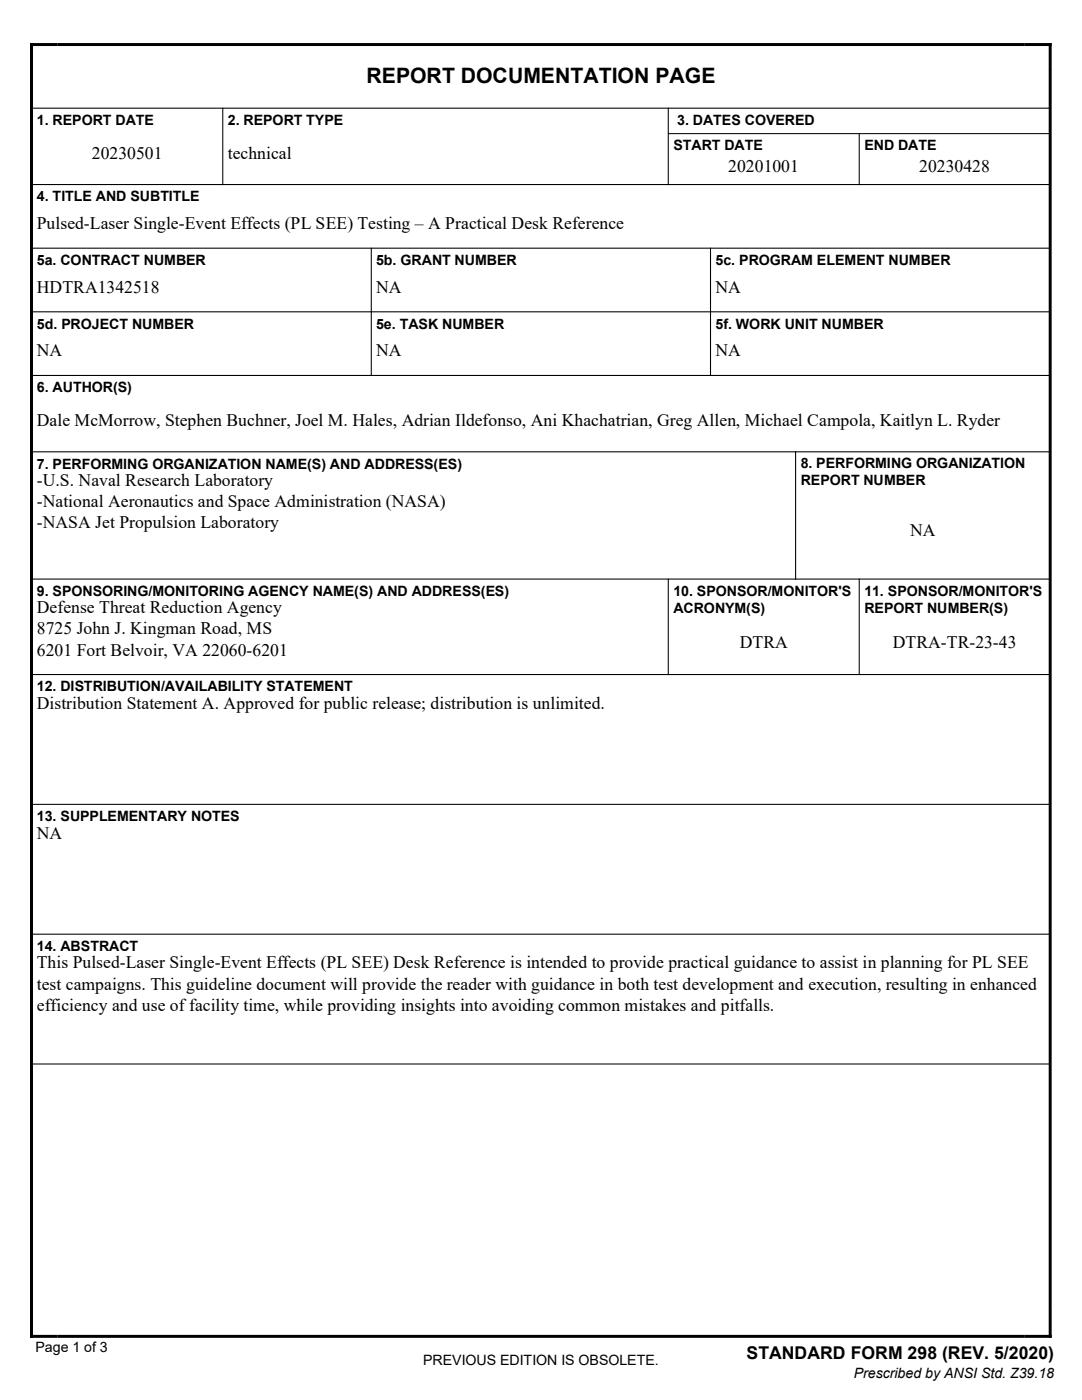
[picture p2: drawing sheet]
<svg xmlns="http://www.w3.org/2000/svg" width="216mm" height="279mm" viewBox="0 0 216 279" stroke-linecap="round" stroke-linejoin="round" font-family="sans-serif">
<defs><g id="words">
<text font-size="4.2" x="73.2" y="16.5">REPORT DOCUMENTATION PAGE</text>
<g font-size="3.5">
<text x="18.3" y="31.7">20230501</text>
<text x="45.5" y="31.7">technical</text>
<text x="145.3" y="34.3">20201001</text>
<text x="183.4" y="34.3">20230428</text>
<text x="7.4" y="45.7">Pulsed-Laser Single-Event Effects (PL SEE) Testing – A Practical Desk Reference</text>
<text x="7.4" y="58.4">HDTRA1342518</text>
<text x="75.1" y="58.4">NA</text>
<text x="142.8" y="58.4">NA</text>
<text x="7.4" y="71.1">NA</text>
<text x="75.1" y="71.1">NA</text>
<text x="142.8" y="71.1">NA</text>
<text x="7.4" y="85.1">Dale McMorrow, Stephen Buchner, Joel M. Hales, Adrian Ildefonso, Ani Khachatrian, Greg Allen, Michael Campola, Kaitlyn L. Ryder</text>
<text x="7.4" y="97">-U.S. Naval Research Laboratory</text>
<text x="7.4" y="101.2">-National Aeronautics and Space Administration (NASA)</text>
<text x="7.4" y="105.5">-NASA Jet Propulsion Laboratory</text>
<text x="181.6" y="107.1">NA</text>
<text x="7.4" y="122.4">Defense Threat Reduction Agency</text>
<text x="7.4" y="126.6">8725 John J. Kingman Road, MS</text>
<text x="7.4" y="130.8">6201 Fort Belvoir, VA 22060-6201</text>
<text x="147.6" y="129.3">DTRA</text>
<text x="178.1" y="129.3">DTRA-TR-23-43</text>
<text x="7.4" y="141.4">Distribution Statement A. Approved for public release; distribution is unlimited.</text>
<text x="7.4" y="167.3">NA</text>
<text x="7.4" y="193.3">This Pulsed-Laser Single-Event Effects (PL SEE) Desk Reference is intended to provide practical guidance to assist in planning for PL SEE</text>
<text x="7.4" y="197.5">test campaigns. This guideline document will provide the reader with guidance in both test development and execution, resulting in enhanced</text>
<text x="7.4" y="201.7">efficiency and use of facility time, while providing insights into avoiding common mistakes and pitfalls.</text>
<text x="149" y="271.3">STANDARD FORM 298 (REV. 5/2020)</text>
</g>
<g font-size="2.8">
<text x="7.4" y="24.9">1. REPORT DATE</text>
<text x="45.5" y="24.9">2. REPORT TYPE</text>
<text x="135.1" y="24.9">3. DATES COVERED</text>
<text x="134.4" y="30">START DATE</text>
<text x="172.5" y="30">END DATE</text>
<text x="7.4" y="40.2">4. TITLE AND SUBTITLE</text>
<text x="7.4" y="52.9">5a. CONTRACT NUMBER</text>
<text x="75.1" y="52.9">5b. GRANT NUMBER</text>
<text x="142.8" y="52.9">5c. PROGRAM ELEMENT NUMBER</text>
<text x="7.4" y="65.6">5d. PROJECT NUMBER</text>
<text x="75.1" y="65.6">5e. TASK NUMBER</text>
<text x="142.8" y="65.6">5f. WORK UNIT NUMBER</text>
<text x="7.4" y="78.3">6. AUTHOR(S)</text>
<text x="7.4" y="93.5">7. PERFORMING ORGANIZATION NAME(S) AND ADDRESS(ES)</text>
<text x="159.8" y="93.5">8. PERFORMING ORGANIZATION</text>
<text x="159.8" y="96.9">REPORT NUMBER</text>
<text x="7.4" y="118.9">9. SPONSORING/MONITORING AGENCY NAME(S) AND ADDRESS(ES)</text>
<text x="134.4" y="118.9">10. SPONSOR/MONITOR'S</text>
<text x="172.5" y="118.9">11. SPONSOR/MONITOR'S</text>
<text x="134.4" y="122.3">ACRONYM(S)</text>
<text x="172.5" y="122.3">REPORT NUMBER(S)</text>
<text x="7.4" y="138">12. DISTRIBUTION/AVAILABILITY STATEMENT</text>
<text x="7.4" y="163.9">13. SUPPLEMENTARY NOTES</text>
<text x="7.4" y="189.8">14. ABSTRACT</text>
<text x="7.1" y="269.9">Page 1 of 3</text>
<text x="84.4" y="272.5">PREVIOUS EDITION IS OBSOLETE.</text>
<text x="170.3" y="275">Prescribed by ANSI Std. Z39.18</text>
</g>
</g></defs>
<g fill="#000">
<path d="M6.1 13.9h.5v253.1h-.5z" fill-rule="evenodd"/>
<path d="M11.4 8.6h193.1v.6h-193.1zM11.4 266.4h193.1v.6h-193.1zM209.3 13.9h.5v247.7h-.5z" fill-rule="evenodd"/>
<path d="M204.4 8.6h5.4v.6h-5.4zM6.1 8.6h5.3v.6h-5.3z" fill-rule="evenodd"/>
<path d="M6.1 266.4h5.3v.6h-5.3zM204.4 266.4h5.4v.6h-5.4z" fill-rule="evenodd"/>
<path d="M209.3 261.6h.5v5.4h-.5zM209.3 8.6h.5v5.4h-.5z" fill-rule="evenodd"/>
</g>
<path d="M6.1 8.6h.5v5.4h-.5z" fill="#000"/>
<g fill="none" stroke="#000" stroke-width=".21">
<path d="M209.5 8.8v40.8M6.3 21.6h203.3M6.3 36.8h203.3M44.4 21.5v15.4M133.3 26.7h76.3M133.3 21.5v15.4M171.4 26.6v10.3M6.3 49.5h203.3M74.1 49.4v25.6M141.8 49.4v25.6M209.5 49.4v25.6M6.3 62.2h203.3"/>
<path d="M6.3 74.9h203.3M209.5 74.8v137.6M6.3 90.2h203.3M158.7 90.1v25.6M6.3 115.6h203.3M133.3 115.5v19.2M171.4 115.5v19.2M6.3 134.6h203.3M6.3 160.5h203.3M6.3 186.4h203.3M6.3 212.3h203.3"/>
</g>
<use href="#words"/>
</svg>
